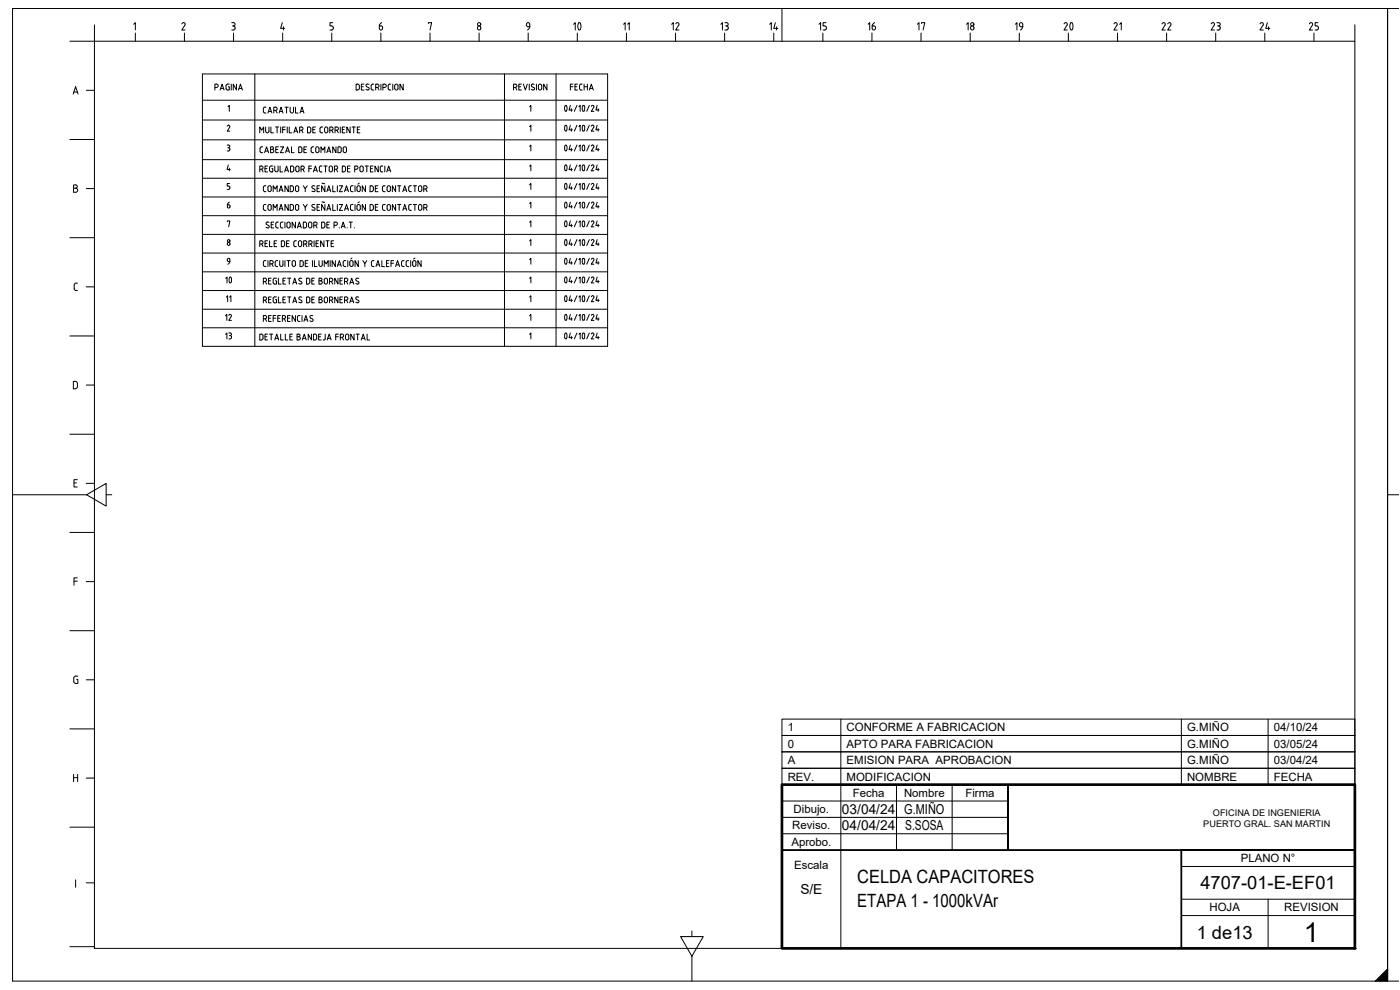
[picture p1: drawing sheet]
<svg xmlns="http://www.w3.org/2000/svg" width="420mm" height="297mm" viewBox="0 0 420 297" stroke-linecap="round" stroke-linejoin="round" font-family="sans-serif">
<defs><g id="words">
<text font-size="8.2" x="391.3" y="282.6">1</text>
<g font-size="7.9">
<text x="169" y="11.3">10</text>
<text x="316.8" y="11.3">20</text>
</g>
<text font-size="6.6" x="64.9" y="86.8">10</text>
<g font-size="5.5">
<text x="257.3" y="264.9">CELDA CAPACITORES</text>
<text x="360.3" y="266.9">4707-01-E-EF01</text>
<text x="257.3" y="272.3">ETAPA 1 - 1000kVAr</text>
<text x="359.2" y="281.6">1 de13</text>
</g>
<g font-size="5.3">
<text x="204.6" y="10.2" transform="rotate(-90 204.6 10.2)">12</text>
<text x="219.4" y="10.2" transform="rotate(-90 219.4 10.2)">13</text>
<text x="229.7" y="10.2">14</text>
<text x="244.5" y="10.2">15</text>
<text x="259.3" y="10.2">16</text>
<text x="274.1" y="10.2">17</text>
<text x="288.9" y="10.2">18</text>
<text x="303.4" y="10.2">19</text>
<text x="333" y="10.2">21</text>
<text x="347.5" y="10.2">22</text>
<text x="362.3" y="10.2">23</text>
<text x="376.8" y="10.2">24</text>
<text x="391.6" y="10.2">25</text>
</g>
<g font-size="4.9">
<text x="189.8" y="10.2" transform="rotate(-90 189.8 10.2)">11</text>
<text x="63.1" y="28.2">PAGINA</text>
<text x="170" y="28.2">FECHA</text>
<text x="78" y="35.3">CARATULA</text>
<text x="67" y="63.5">6</text>
<text x="66" y="80.4">9</text>
<text x="66.3" y="97.4">12</text>
<text x="66.3" y="103">13</text>
</g>
<text font-size="4.4" x="70.2" y="91.7" transform="rotate(-90 70.2 91.7)">11</text>
<g font-size="4.1">
<text x="252.7" y="244.2">03/04/24</text>
<text x="271.4" y="244.2">G.MIÑO</text>
<text x="252.7" y="249.2">04/04/24</text>
<text x="271.7" y="249.2">S.SOSA</text>
<text x="240.2" y="268.3">S/E</text>
</g>
<g font-size="3.4">
<text x="236.4" y="219.4">1</text>
<text x="254.1" y="219.4">CONFORME A FABRICACION</text>
<text x="356.3" y="219.4">G.MIÑO</text>
<text x="382.3" y="219.4">04/10/24</text>
<text x="236.4" y="224.4">0</text>
<text x="254.1" y="224.4">APTO PARA FABRICACION</text>
<text x="356.3" y="224.4">G.MIÑO</text>
<text x="382.3" y="224.4">03/05/24</text>
<text x="236.4" y="229.3">A</text>
<text x="254.1" y="229.3">EMISION PARA APROBACION</text>
<text x="356.3" y="229.3">G.MIÑO</text>
<text x="382.3" y="229.3">03/04/24</text>
<text x="236.4" y="234.2">REV.</text>
<text x="254.1" y="234.2">MODIFICACION</text>
<text x="255.9" y="239.1">Fecha</text>
<text x="271.3" y="239.1">Nombre</text>
<text x="289.7" y="239.1">Firma</text>
<text x="356.3" y="234.2">NOMBRE</text>
<text x="382.3" y="234.2">FECHA</text>
<text x="238.2" y="243.9">Dibujo.</text>
<text x="237.8" y="248.8">Reviso.</text>
<text x="237.5" y="253.7">Aprobo.</text>
<text x="238.4" y="260.6">Escala</text>
<text x="372.4" y="258.7">PLANO N°</text>
<text x="363" y="273.5">HOJA</text>
<text x="385.4" y="273.5">REVISION</text>
</g>
<g font-size="2.7">
<text x="364" y="244.8">OFICINA DE INGENIERIA</text>
<text x="361.1" y="248.1">PUERTO GRAL. SAN MARTIN</text>
</g>
</g></defs>
<!-- layer: TEXTO -->
<g fill="none" stroke="#000" stroke-width=".3">
<path d="M60.7 22.2h121.7v81.7h-121.7zM60.7 30.1h121.7M60.7 36h121.7M68.2 37.9l.4-.3 .4 .4-.8 1.4h.8M68.4 32l.4-.4v1.8M76.5 22.2v81.7M78 39.9v-1.8l.5 1 .6-1v1.8M79.7 38.1v1.3M80.7 38.1v1.3a.5 .5 0 0 1-.5 .5 .5 .5 0 0 1-.5-.5M81.3 38.1v1.8h.8M82.7 38.1h1M83.2 38.1v1.8"/>
<path d="M84.2 38.1v1.8M84.8 38.9h.8M85.6 38.1h-.8v1.8M86.2 38.1v1.8M86.8 38.1v1.8h.8M88.2 39.9l.6-1.8 .5 1.8M88.3 39.4h.9M89.9 39.1h.5a.49 .49 0 0 0 .5-.5 .49 .49 0 0 0-.5-.5h-.5v1.8M90.5 39.1l.4 .8M92.3 38.1l.9 .3 .1 .9-.3 .5-.7 .1zM93.9 38.9h.6M94.7 38.1h-.8v1.8h.8"/>
<path d="M96.8 38.1l-.5 .1-.3 .4 .1 1 .7 .3M98.4 38.6v.8M98.4 38.6a.5 .5 0 0 0-.5-.5 .5 .5 0 0 0-.5 .5v.8a.5 .5 0 0 0 .5 .5 .5 .5 0 0 0 .5-.5M99 39.1h.5a.49 .49 0 0 0 .5-.5 .49 .49 0 0 0-.5-.5h-.5v1.8M99.6 39.1l.4 .8M100.5 39.1h.6a.49 .49 0 0 0 .5-.5 .49 .49 0 0 0-.6-.5h-.5v1.8M101.1 39.1l.4 .8M102.1 38.1v1.8M102.7 38.9h.6M103.5 38.1h-.8v1.8h.8M105.1 38.1v1.8l-1-1.8v1.8M105.7 38.1h.9"/>
<path d="M106.2 38.1v1.8M107.2 38.9h.6M107.8 25.8v.7M107.9 25.8l-.3-.5-.7-.1v1.8l.7-.1 .3-.4M108 38.1h-.8v1.8h.8M108.4 26h.6M109.2 25.2h-.8v1.8h.8M110 26l.6 .3a.49 .49 0 0 1 0 .7 .49 .49 0 0 1-.8-.2M110.7 25.3a.47 .47 0 0 0-.7 0 .47 .47 0 0 0 0 .7M111.4 25.7v.9M111.4 26.6l.4 .4M111.8 27h.4"/>
<path d="M111.8 25.2h.4M111.8 25.2l-.4 .5M112.8 26.2h.5a.5 .5 0 0 0 .4-.5 .5 .5 0 0 0-.5-.5h-.4v1.8M113.3 26.2l.4 .8M114.3 25.2v1.8M114.9 26.2h.5M115.4 25.2h-.5v1.8M115.4 25.2a.5 .5 0 0 1 .5 .5 .5 .5 0 0 1-.5 .5M116.9 27h.4M116.9 25.2h.4M116.9 25.2l-.4 .5 .1 1.1 .3 .2M117.9 25.2v1.8"/>
<path d="M118.4 26.5l.1-.8a.5 .5 0 0 1 .5-.5 .5 .5 0 0 1 .5 .5l-.1 .8M118.5 26.5a.5 .5 0 0 0 .5 .5 .5 .5 0 0 0 .5-.5M121 25.2v1.8l-1-1.8v1.8M151.4 22.2v81.7M154.1 26.2h.5a.5 .5 0 0 0 .5-.5 .5 .5 0 0 0-.5-.5h-.5v1.8M154.7 26.2l.4 .8M155.7 26h.6M156.5 25.2h-.8v1.8h.8M157.1 25.2l.6 1.8 .5-1.8M158.8 25.2v1.8M158.9 32l.4-.4v1.8M158.9 38l.4-.4v1.8"/>
<path d="M159.6 26l.6 .3a.49 .49 0 0 1 0 .7 .49 .49 0 0 1-.8-.2M160.3 25.3a.47 .47 0 0 0-.7 0 .47 .47 0 0 0 .1 .7M161 25.2v1.8M161.6 26.5v-.8a.5 .5 0 0 1 .5-.5 .5 .5 0 0 1 .5 .5v.8M161.6 26.5a.5 .5 0 0 0 .5 .5 .5 .5 0 0 0 .5-.5M164.1 25.2v1.8l-.9-1.8v1.8M166.9 22.2v81.7M169.6 31.7h.1a.98 .98 0 0 1 0 1.7l-.3-.9zM169.6 37.7l.1-.1a.98 .98 0 0 1 0 1.7l-.3-.8zM171.2 31.6l-.4 1.4h1M171.2 37.6l-.4 1.4h1M171.5 32.6v.8"/>
<path d="M171.5 38.6v.8M173.1 31.6l-.7 1.8M173.1 37.6l-.7 1.8M173.7 32l.4-.4v1.8M173.7 38l.4-.4v1.8M174.9 31.7h.1a.98 .98 0 0 1 0 1.7l-.3-.9zM174.9 37.7l.1-.1a.98 .98 0 0 1 0 1.7l-.3-.8zM176.9 31.6l-.8 1.8M176.9 37.6l-.8 1.8M177.5 37.9l.4-.3 .3 .2v.4l-.7 1.2h.7M177.9 31.6l-.4 .3M177.9 31.6l.3 .2v.4"/>
<path d="M178.2 32.2l-.7 1.2h.7M179.2 31.6l-.4 1.4h1M179.2 37.6l-.4 1.4h1M179.5 32.6v.8M179.5 38.6v.8M60.7 42h121.7M60.7 47.9h121.7M60.7 53.5h121.7M60.7 59.1h121.7M68.2 43.5l.7 .2v.4l-.3 .2M68.4 44.3h.2M68.5 49.5l-.4 1.4h1"/>
<path d="M68.6 44.3l.3 .2v.6l-.7 .2M68.8 50.5v.8M68.9 55.1h-.7v.7l.6 .1 .2 .5-.2 .4h-.6M78 50.8h.5a.49 .49 0 0 0 .5-.5 .49 .49 0 0 0-.6-.5h-.4v1.8M78.5 50.8l.4 .8M78.8 44.1h-.5l-.3 .4 .1 1.1 .7 .2M79 56.2v.9M79.1 57.1l.4 .4M79.4 45.8l.6-1.7 .6 1.7M79.5 57.5h.3M79.5 50.6h.6M79.6 45.3h.8"/>
<path d="M79.8 55.7l-.5 .1-.2 .4M80.3 49.8h-.8v1.8h.8M80.7 55.8a.5 .5 0 0 1 .7 .4v.8a.5 .5 0 0 1-.5 .5 .5 .5 0 0 1-.5-.5v-.8zM81.2 44.1l.8 .1v.4l-.3 .2a.5 .5 0 0 1 .5 .5 .5 .5 0 0 1-.5 .5h-.5zM81.2 44.8h.5M81.6 50.6h.3v1h-.5M81.9 49.8l-.9 .2v1.3l.4 .3M82 57.5v-1.8l.6 1 .6-1v1.8M82.5 49.8v1.3a.5 .5 0 0 0 .5 .5 .5 .5 0 0 0 .5-.5M82.8 44.8h.6M83.5 49.8v1.3M83.5 44.1h-.7v1.7h.7"/>
<path d="M83.8 57.5l.5-1.8 .6 1.8M83.9 57h.9M84.1 49.8v1.8h.7M84.1 44.1h1l-1 1.7h1M85.4 51.6l.6-1.8 .6 1.8M85.6 51.1h.8M85.7 45.8l.6-1.7 .6 1.7M85.9 45.3h.8M86.5 55.7v1.8l-1-1.8v1.8M87.5 44.1v1.7h.8M87.5 57.5l.5-.3 .1-.9-.3-.5-.7-.1v1.8h.4M87.6 51.6l.5-.3 .1-.9-.3-.5-.7-.1v1.8h.4"/>
<path d="M88.7 56a.5 .5 0 0 1 .6-.3 .5 .5 0 0 1 .4 .5v.8a.5 .5 0 0 1-.5 .5 .5 .5 0 0 1-.5-.5zM88.8 50a.5 .5 0 0 1 .6-.2 .5 .5 0 0 1 .4 .5v.8a.51 .51 0 0 1-.5 .5 .51 .51 0 0 1-.5-.5zM90.3 50.8h.5a.49 .49 0 0 0 .5-.5 .49 .49 0 0 0-.5-.5h-.5v1.8M90.6 45.3l-.2 .4-.8 .1v-1.7l1 .2v1M90.9 50.8l.4 .8M91 55.7l.6 .9 .6-.9M91.2 44.8h.6M91.6 56.6v.9M92 44.1h-.8v1.7h.8M92.7 50.6h.8M93.4 44.5v.9M93.4 45.4l.2 .4h.5"/>
<path d="M93.5 49.8h-.8v1.8M94 55.7l-.4 .5 .7 .6M94 55.7l.5 .1M94.1 51.6l.6-1.8 .5 1.8M94.1 44.1h-.5l-.2 .4M94.2 51.1h.9M94.4 56.8a.49 .49 0 0 1-.1 .7 .49 .49 0 0 1-.7-.2M94.8 44.3a.5 .5 0 0 1 .6-.2 .5 .5 0 0 1 .3 .4v.8a.5 .5 0 0 1-.5 .5 .5 .5 0 0 1-.5-.5zM95.1 56.5h.6M95.9 55.7h-.8v1.8h.8M96.3 51.6h.3M96.3 45.8v-1.7l.6 .9 .6-.9v1.7"/>
<path d="M96.6 49.8l-.5 .1-.3 .4 .1 1.1 .4 .2M97.2 49.8h1M97.4 55.1h-.8M97.5 55.7v1.8l-1-1.8v1.8M97.7 49.8v1.8M98.1 45.8l.6-1.7 .6 1.7M98.1 57.5l.6-1.8 .6 1.8M98.3 45.3h.8M98.3 57h.8M98.9 50a.5 .5 0 0 1 .5-.2 .5 .5 0 0 1 .4 .5v.8a.5 .5 0 0 1-.5 .5 .5 .5 0 0 1-.5-.5zM99.9 55.7v1.8h.7M100.4 50.8h.4a.49 .49 0 0 0 .5-.5 .49 .49 0 0 0-.5-.5h-.4v1.8"/>
<path d="M100.8 44.1v1.7l-.9-1.7v1.7M100.9 50.8l.4 .8M101.2 55.7v1.8M101.8 55.7h1l-1 1.8h1M102.4 45.3l-.2 .4-.8 .1v-1.7l1 .2v1M103.1 44.3a.5 .5 0 0 1 .5-.2 .5 .5 0 0 1 .4 .4v.8a.5 .5 0 0 1-.5 .5 .5 .5 0 0 1-.5-.5zM103.2 51.6l.4-.3 .1-.9-.3-.5-.7-.1v1.8h.4M103.4 57.5l.6-1.8 .6 1.8M103.6 57h.8M104.3 50.6h.6M105.1 49.8h-.8v1.8h.8M105.6 57.5h.4"/>
<path d="M105.6 55.7h.4M105.6 55.7l-.4 .5v1.1l.4 .2M106.4 50.8h.5a.49 .49 0 0 0 .5-.5 .49 .49 0 0 0-.5-.5h-.5v1.8M106.6 55.7v1.8M107.2 56a.5 .5 0 0 1 .6-.3 .5 .5 0 0 1 .3 .5v.8a.51 .51 0 0 1-.5 .5 .51 .51 0 0 1-.5-.5zM107.8 55l-.4 .3M108.1 50a.5 .5 0 0 1 .5-.2 .5 .5 0 0 1 .4 .5v.8a.5 .5 0 0 1-.5 .5 .5 .5 0 0 1-.5-.5zM109.6 49.8h1M109.7 55.7v1.8l-1-1.8v1.8M110.1 49.8v1.8M111.2 50.6h.6M111.5 57.5l.5-.3 .1-.9-.3-.5-.7-.1v1.8h.4"/>
<path d="M112 49.8h-.8v1.8h.8M112.6 56.5h.6M113.4 55.7h-.8v1.8h.8M113.5 49.8v1.8l-1-1.8v1.8M114.6 51.6h.3M114.9 49.8l-.6 .1-.2 .4 .1 1.1 .4 .2M115.2 57.5h.4M115.5 49.8v1.8M115.6 55.7l-.6 .1-.2 .4 .1 1.1 .3 .2M116.1 51.6l.6-1.8 .6 1.8M116.2 56.2v.8M116.2 56.2a.5 .5 0 0 1 .5-.5 .5 .5 0 0 1 .5 .5v.8a.49 .49 0 0 1-.5 .5 .49 .49 0 0 1-.5-.5"/>
<path d="M116.2 51.1h.9M118.7 55.7v1.8l-.9-1.8v1.8M119.3 55.7h1M119.8 55.7v1.8M120.9 57.5l.6-1.8 .6 1.8M121.1 57h.8M123.1 57.5h.3M123.4 55.7l-.5 .1-.2 .4v1.1l.4 .2M124 55.7h1M124.5 55.7v1.8M125.7 56a.5 .5 0 0 1 .5-.3 .5 .5 0 0 1 .4 .5v.8a.5 .5 0 0 1-.5 .5 .5 .5 0 0 1-.5-.5zM127.2 56.7h.5a.49 .49 0 0 0 .5-.5 .49 .49 0 0 0-.5-.5h-.5v1.8"/>
<path d="M127.8 56.7l.4 .8M158.9 43.9l.4-.4v1.8M158.9 49.9l.4-.4v1.8M158.9 55.4l.4-.3v1.7M169.6 43.6h.1a.98 .98 0 0 1 0 1.7l-.3-.9zM169.6 49.6l.1-.1a.99 .99 0 0 1 0 1.7l-.3-.8zM169.6 55.1h.1a.99 .99 0 0 1 0 1.7l-.3-.9zM171.2 43.5l-.4 1.4h1M171.2 49.5l-.4 1.4h1M171.2 55.1l-.4 1.3h1M171.5 44.5v.8M171.5 50.5v.8"/>
<path d="M171.5 56v.8M173.1 43.5l-.7 1.8M173.1 49.5l-.7 1.8M173.1 55.1l-.7 1.7M173.7 43.9l.4-.4v1.8M173.7 49.9l.4-.4v1.8M173.7 55.4l.4-.3v1.7M174.9 43.6h.1a.98 .98 0 0 1 0 1.7l-.3-.9zM174.9 49.6l.1-.1a.99 .99 0 0 1 0 1.7l-.3-.8zM174.9 55.1h.1a.99 .99 0 0 1 0 1.7l-.3-.9zM176.9 43.5l-.8 1.8M176.9 49.5l-.8 1.8"/>
<path d="M176.9 55.1l-.8 1.7M177.5 43.8l.4-.3 .3 .2v.4l-.7 1.2h.7M177.5 49.8l.2-.3h.4l.1 .6M177.5 55.3l.4-.3 .3 .2v.4l-.7 1.2h.7M178.2 50.1l-.7 1.2h.7M179.2 43.5l-.4 1.4h1M179.2 49.5l-.4 1.4h1M179.2 55.1l-.4 1.3h1M179.5 44.5v.8M179.5 50.5v.8M179.5 56v.8M60.7 64.7h121.7"/>
<path d="M60.7 70.3h121.7M60.7 75.9h121.7M68.2 66.5v-.2h.8l-.4 1.8M68.2 73.1v.2M68.2 73.1a.4 .4 0 0 1 .7-.3 .4 .4 0 0 1 0 .7 .4 .4 0 0 1-.7-.2M78 73.2h.5a.49 .49 0 0 0 .5-.5 .49 .49 0 0 0-.6-.5h-.4v1.8M78.5 73.2l.4 .8M79 61.8v.9M79 78.6v.9M79.1 62.7l.2 .3 .5 .1M79.1 79.5l.2 .4 .5 .1M79.5 73h.6"/>
<path d="M79.8 61.3l-.5 .1-.2 .4M79.8 78.2l-.5 .1-.2 .3M79.8 68.2l.6 .2M80.3 72.2h-.8v1.8h.8M80.4 78.2v1.8M80.7 61.4a.5 .5 0 0 1 .7 .4v.8a.5 .5 0 0 1-.5 .5 .5 .5 0 0 1-.5-.5v-.8zM80.7 66.7a.46 .46 0 0 0-.7 0 .46 .46 0 0 0 .1 .7l.7 .5-.4 .5M80.9 72.2v1.8h.8M81 79.2h.5a.49 .49 0 0 0 .5-.5 .49 .49 0 0 0-.5-.5h-.5v1.8M81.4 67.4h.6M81.6 79.2l.4 .8M82 63.1v-1.8l.6 1 .6-1v1.8"/>
<path d="M82.2 66.6h-.8v1.8h.8M82.3 73h.6M83 80h.4M83 78.2h.4M83 78.2l-.4 .4 .1 1.1 .3 .3M83.1 72.2h-.8v1.8h.8M83.2 68.4h.3M83.5 66.6l-.5 .1-.2 .4v1.1l.4 .2M83.8 63.1l.5-1.8 .6 1.8M83.9 62.6h.9M83.9 78.2v1.3a.5 .5 0 0 0 .5 .5 .5 .5 0 0 0 .5-.5v-1.3M84.1 67.1v.9"/>
<path d="M84.2 67.9l.4 .5M84.4 72.2l1 .3v1l-.2 .4-.8 .1zM84.6 68.4h.3M84.9 66.6l-.5 .1-.2 .4M85.5 66.6v1.8M85.5 78.2v1.8M86 73h.6M86.1 78.2h1M86.4 66.7a.5 .5 0 0 1 .7 .4v.8a.5 .5 0 0 1-.5 .5 .5 .5 0 0 1-.5-.5v-.8zM86.5 61.3v1.8l-1-1.8v1.8M86.6 78.2v1.8M86.8 72.2h-.8v1.8h.8"/>
<path d="M87.1 61.3l.9 .3 .1 1-.3 .4-.7 .1zM87.8 78.4a.5 .5 0 0 1 .5-.2 .5 .5 0 0 1 .4 .5v.8a.51 .51 0 0 1-.5 .5 .51 .51 0 0 1-.5-.5zM88.7 66.6v1.8l-1-1.8v1.8M88.7 61.6a.5 .5 0 0 1 .6-.2 .5 .5 0 0 1 .4 .4v.8a.5 .5 0 0 1-.5 .5 .5 .5 0 0 1-.5-.5zM89 72.2l-.6 .1-.2 .4v1.1l.8 .2M89.3 68.4l.5-1.8 .6 1.8M89.4 67.9h.9M89.6 72.5a.5 .5 0 0 1 .6-.3 .5 .5 0 0 1 .4 .5v.8a.5 .5 0 0 1-.5 .5 .5 .5 0 0 1-.5-.5zM91 61.3l.6 .9 .6-.9M91 78.7v.7M91 78.7l-.2-.4-.8-.1v1.8l.8-.1 .2-.5M91.1 73.2h.5a.49 .49 0 0 0 .5-.5 .49 .49 0 0 0-.5-.5h-.5v1.8"/>
<path d="M91.6 62.2v.9M91.6 79h.6M91.7 73.2l.4 .8M92 67.9l-.3 .4-.7 .1v-1.8l.9 .3 .1 1M92.4 78.2h-.8v1.8h.8M92.7 73.2h.5a.49 .49 0 0 0 .5-.5 .49 .49 0 0 0-.5-.5h-.5v1.8M93.3 73.2l.4 .8M93.6 67.1v.8M93.6 67.1a.5 .5 0 0 0-.5-.5 .5 .5 0 0 0-.5 .5v.8a.51 .51 0 0 0 .5 .5 .51 .51 0 0 0 .5-.5M93.8 78.2v1.8M94 61.3l-.4 .5 .7 .6M94 61.3l.5 .1"/>
<path d="M94.2 67.6h.5a.49 .49 0 0 0 .5-.5 .49 .49 0 0 0-.5-.5h-.5v1.8M94.3 72.2v1.8M94.4 62.4a.49 .49 0 0 1-.1 .7 .49 .49 0 0 1-.7-.2M94.4 78.2v1.8h.7M94.8 67.6l.3 .8M94.8 73h.6M95.1 62.1h.6M95.6 72.2h-.8v1.8h.8M95.7 78.2v1.3a.5 .5 0 0 0 .5 .5 .5 .5 0 0 0 .5-.5v-1.3M95.9 61.3h-.8v1.8h.8M96.6 60.7h.4M97 66.6h-.5v1.8h.5"/>
<path d="M97 66.6l.4 .3 .1 1M97 60.7h.4M97.2 72.2v1.8l-1-1.8v1.8M97.3 80v-1.8l.6 1 .6-1v1.8M97.5 61.3v1.8l-1-1.8v1.8M97.5 67.9l-.5 .5M97.8 72.2h1M98.1 63.1l.6-1.8 .6 1.8M98.1 67.4h.6M98.3 62.6h.8M98.3 72.2v1.8M98.9 66.6h-.8v1.8h.8"/>
<path d="M99.1 78.2v1.8M99.4 73h.6M99.9 61.3v1.8h.7M100.2 72.2h-.8v1.8h.8M100.2 67.6h.6a.49 .49 0 0 0 .5-.5 .49 .49 0 0 0-.5-.5h-.6v1.8M100.6 78.2v1.8l-.9-1.8v1.8M101.2 80l.6-1.8 .6 1.8M101.2 61.3v1.8M101.4 79.5h.8M101.8 61.3h1l-1 1.8h1M101.8 68.3v.1M102.4 68.4l.6-1.8 .6 1.8"/>
<path d="M102.6 67.9h.8M103.4 63.1l.6-1.8 .6 1.8M103.6 62.6h.8M103.8 78.2l-.6 .1-.2 .3 .1 1.1 .7 .3M104.2 68.3v.1M104.4 78.2v1.8M104.8 66.6h.9M105.2 61.8v1.1l.4 .2M105.3 66.6v1.8M105.6 63.1h.4M105.6 61.3h.4M105.6 61.3l-.4 .5"/>
<path d="M105.7 77.4l-.4 .3M106 78.7v.8M106 78.7a.5 .5 0 0 0-.5-.5 .5 .5 0 0 0-.5 .5v.8a.51 .51 0 0 0 .5 .5 .51 .51 0 0 0 .5-.5M106.3 68.3v.1M106.6 61.3v1.8M107.2 61.6a.5 .5 0 0 1 .6-.2 .5 .5 0 0 1 .3 .4v.8a.51 .51 0 0 1-.5 .5 .51 .51 0 0 1-.5-.5zM107.5 78.2v1.8l-.9-1.8v1.8M107.8 60.6l-.4 .3M108.9 78.2l.6 .9 .6-.9M109.5 79.1v.9M109.7 61.3v1.8l-1-1.8v1.8M111.1 61.3l.9 .3 .1 1-.3 .4-.7 .1z"/>
<path d="M112.2 78.2l-.5 .1-.2 .3v1.1l.7 .3M112.6 62.1h.6M112.8 80l.6-1.8 .6 1.8M113 79.5h.8M113.4 61.3h-.8v1.8h.8M114.6 78.2v1.8h.8M114.8 61.8l.1 1.1 .7 .2M115.6 61.3l-.6 .1-.2 .4M116 79h.6M116.2 61.9v.7M116.2 61.8a.5 .5 0 0 1 .5-.5 .5 .5 0 0 1 .5 .5v.8a.49 .49 0 0 1-.5 .5 .49 .49 0 0 1-.5-.5M116.8 78.2h-.8v1.8h.8"/>
<path d="M117.3 79h.8M118.1 78.2h-.8v1.8M118.7 61.3v1.8l-.9-1.8v1.8M118.7 80l.6-1.8 .6 1.8M118.9 79.5h.8M119.3 61.3h1M119.8 61.3v1.8M120.9 63.1l.6-1.8 .6 1.8M121.1 62.6h.8M121.3 78.2l-.6 .1-.2 .3 .1 1.1 .7 .3M121.9 78.6v.9M121.9 79.5l.2 .4 .6 .1"/>
<path d="M122.7 61.8v1.1l.7 .2M122.7 78.2l-.6 .1-.2 .3M123.3 78.2v1.8M123.4 61.3l-.5 .1-.2 .4M123.9 78.4a.5 .5 0 0 1 .6-.2 .5 .5 0 0 1 .3 .5v.8a.5 .5 0 0 1-.5 .5 .5 .5 0 0 1-.5-.5zM124 61.3h1M124.5 61.3v1.8M124.5 77.4l-.4 .3M125.7 61.6a.5 .5 0 0 1 .5-.2 .5 .5 0 0 1 .4 .4v.8a.5 .5 0 0 1-.5 .5 .5 .5 0 0 1-.5-.5zM126.4 78.2v1.8l-1-1.8v1.8M127.2 62.3h.5a.5 .5 0 0 0 .5-.5 .5 .5 0 0 0-.5-.5h-.5v1.8M127.8 62.3l.4 .8"/>
<path d="M158.9 61.1l.4-.4v1.7M158.9 66.7l.4-.4v1.8M158.9 72.3l.4-.4v1.8M158.9 77.9l.4-.4v1.8M169.6 66.4l.1-.1a.98 .98 0 0 1 0 1.7l-.3-.8zM169.6 72l.1-.1a.98 .98 0 0 1 0 1.7l-.3-.8zM169.6 77.6l.1-.1a.99 .99 0 0 1 0 1.8l-.3-.9zM169.7 60.7a.99 .99 0 0 1 0 1.7l-.3-.9zM171.2 60.7l-.4 1.3h1M171.2 66.3l-.4 1.4h1M171.2 71.9l-.4 1.4h1M171.2 77.5l-.4 1.4h1"/>
<path d="M171.5 61.6v.8M171.5 67.3v.8M171.5 72.9v.8M171.5 78.5v.8M173.1 60.7l-.7 1.7M173.1 66.3l-.7 1.8M173.1 71.9l-.7 1.8M173.1 77.5l-.7 1.8M173.7 61.1l.4-.4v1.7M173.7 66.7l.4-.4v1.8M173.7 72.3l.4-.4v1.8M173.7 77.9l.4-.4v1.8"/>
<path d="M174.9 60.8l.1-.1a.99 .99 0 0 1 0 1.7l-.3-.9zM174.9 66.4l.1-.1a.98 .98 0 0 1 0 1.7l-.3-.8zM174.9 72l.1-.1a.98 .98 0 0 1 0 1.7l-.3-.8zM174.9 77.6l.1-.1a.99 .99 0 0 1 0 1.8l-.3-.9zM176.9 60.7l-.8 1.7M176.9 66.3l-.8 1.8M176.9 71.9l-.8 1.8M176.9 77.5l-.8 1.8M177.5 61l.2-.3h.4l.1 .5M177.5 66.6l.4-.3 .3 .2v.4l-.7 1.2h.7M177.5 72.2l.4-.3 .3 .2v.4l-.7 1.2h.7M177.5 77.8l.4-.3 .3 .2v.4l-.7 1.2h.7"/>
<path d="M178.2 61.3l-.7 1.1h.7M179.2 60.7l-.4 1.3h1M179.2 66.3l-.4 1.4h1M179.2 71.9l-.4 1.4h1M179.2 77.5l-.4 1.4h1M179.5 61.6v.8M179.5 67.3v.8M179.5 72.9v.8M179.5 78.5v.8M60.7 81.6h121.7M60.7 87.2h121.7M60.7 92.8h121.7"/>
<path d="M60.7 98.3h121.7M79 84.5h.5a.5 .5 0 0 0 .5-.5 .5 .5 0 0 0-.5-.5h-.5v1.7M79 95.7h.5a.49 .49 0 0 0 .5-.5 .49 .49 0 0 0-.5-.5h-.5v1.7M79.5 89.1h-.5v1.8M79.5 89.1a.5 .5 0 0 1 .5 .5 .5 .5 0 0 1-.5 .5h-.5M79.6 84.5l.4 .7M79.6 90.1l.4 .8M79.6 95.7l.4 .7M80.6 84.3h.6M80.6 89.9h.6M80.6 95.5h.6M81.4 83.5h-.8v1.7h.8"/>
<path d="M81.4 89.1h-.8v1.8h.8M81.4 94.7h-.8v1.7h.8M82 95.5h.8M82.5 89.1h.5M82.5 89.1l-.5 .2v1.3l1 .3v-1h-.3M82.8 94.7h-.8v1.7M83 83.5h-.8l-.2 .5v1l1 .2v-.9h-.3M83.4 95.5h.5M83.5 83.5v1.7h.8M83.5 89.1v1.8h.8M84.1 94.7h-.7v1.7h.7M84.7 95.7h.5a.49 .49 0 0 0 .5-.5 .49 .49 0 0 0-.5-.5h-.5v1.7"/>
<path d="M84.9 84.3h.6M84.9 89.9h.6M85.3 95.7l.4 .7M85.7 83.5h-.8v1.7h.8M85.7 89.1h-.8v1.8h.8M86.3 83.5h1M86.3 89.1h1M86.3 95.5h.6M86.8 83.5v1.7M86.8 89.1v1.8M87.1 94.7h-.8v1.7h.8M87.9 85.2l.6-1.7 .5 1.7"/>
<path d="M87.9 90.9l.6-1.8 .5 1.8M88.1 84.8h.8M88.1 90.4h.8M88.7 94.7v1.7l-1-1.7v1.7M89.9 84.2l.5 .3a.49 .49 0 0 1 0 .8 .49 .49 0 0 1-.7-.3M90 94.7h-.5l-.2 .4v1.1l.7 .2M90.5 83.6a.46 .46 0 0 0-.6-.1 .46 .46 0 0 0 0 .7M90.5 89.2a.46 .46 0 0 0-.6-.1 .46 .46 0 0 0 0 .7l.5 .3a.43 .43 0 0 1 .1 .7 .43 .43 0 0 1-.7-.1l-.1-.1M90.6 94.7v1.7M91.2 96.4l.6-1.7 .6 1.7M91.4 96h.8M92 83.5l.9 .2 .1 1-.3 .5h-.7z"/>
<path d="M92.4 89.1h-.4v1.8l.9-.3 .1-1M92.4 89.1l.6 .5M93.6 84.3h.6M93.6 89.9h.6M93.8 95.7a.49 .49 0 0 1-.1 .8 .49 .49 0 0 1-.7-.3M93.9 94.8a.46 .46 0 0 0-.7-.1 .46 .46 0 0 0 0 .7l.5 .3M94.4 83.5h-.8v1.7h.8M94.4 89.1h-.8v1.8h.8M95.7 84.3h.5M95.7 89.9h.5M96.2 83.5h-.5v1.7h.5M96.2 89.1h-.5v1.8h.5"/>
<path d="M96.2 83.5l.4 .4-.4 .4a.5 .5 0 0 1 .5 .4 .5 .5 0 0 1-.5 .5M96.2 89.1l.4 .4-.4 .4a.5 .5 0 0 1 .5 .5 .5 .5 0 0 1-.5 .5M97.4 83.7a.5 .5 0 0 1 .5-.2 .5 .5 0 0 1 .4 .5v.7a.5 .5 0 0 1-.5 .5 .5 .5 0 0 1-.5-.4zM97.4 89.3a.5 .5 0 0 1 .5-.2 .5 .5 0 0 1 .4 .5v.8a.5 .5 0 0 1-.5 .5 .5 .5 0 0 1-.5-.5zM98.9 84.5h.5a.5 .5 0 0 0 .5-.5 .5 .5 0 0 0-.5-.5h-.5v1.7M99.4 89.1h-.5v1.8M99.4 89.1a.5 .5 0 0 1 .5 .5 .5 .5 0 0 1-.5 .5h-.5M99.5 84.5l.4 .7M99.5 90.1l.4 .8M101.4 83.5v1.7l-.9-1.7v1.7M101.4 89.1v1.8l-.9-1.8v1.8M102 84.3h.6"/>
<path d="M102 89.9h.6M102.8 83.5h-.8v1.7h.8M102.8 89.1h-.8v1.8h.8M103.4 84.5h.5a.5 .5 0 0 0 .5-.5 .5 .5 0 0 0-.5-.5h-.5v1.7M103.9 89.1h-.5v1.8M103.9 89.1a.5 .5 0 0 1 .5 .5 .5 .5 0 0 1-.5 .5h-.5M104 84.5l.4 .7M104 90.1l.4 .8M105 85.2l.6-1.7 .6 1.7M105 90.9l.6-1.8 .6 1.8M105.1 84.8h.9M105.1 90.4h.9"/>
<path d="M107 84.2l.5 .3a.49 .49 0 0 1 0 .8 .49 .49 0 0 1-.7-.3M107.6 83.6a.46 .46 0 0 0-.6-.1 .46 .46 0 0 0 0 .7M107.6 89.2a.46 .46 0 0 0-.6-.1 .46 .46 0 0 0 0 .7l.5 .3a.43 .43 0 0 1 .1 .7 .43 .43 0 0 1-.7-.1l-.1-.1M158.9 83.5l.4-.4v1.8M158.9 89.1l.4-.4v1.8M158.9 94.7l.4-.4v1.8M169.6 88.8h.1a.98 .98 0 0 1 0 1.7l-.3-.9zM169.6 94.4h.1a.98 .98 0 0 1 0 1.7l-.3-.9zM169.7 83.1a.99 .99 0 0 1 0 1.8l-.3-.9zM171.2 83.1l-.4 1.4h1M171.2 88.7l-.4 1.4h1M171.2 94.3l-.4 1.4h1"/>
<path d="M171.2 99.9l-.4 1.4h1M171.5 84.1v.8M171.5 89.7v.8M171.5 95.3v.8M173.1 83.1l-.7 1.8M173.1 88.7l-.7 1.8M173.1 94.3l-.7 1.8M173.1 99.9l-.7 1.8M173.7 83.5l.4-.4v1.8M173.7 89.1l.4-.4v1.8M173.7 94.7l.4-.4v1.8M174.9 83.2l.1-.1a.99 .99 0 0 1 0 1.8l-.3-.9z"/>
<path d="M174.9 88.8h.1a.98 .98 0 0 1 0 1.7l-.3-.9zM174.9 94.4h.1a.98 .98 0 0 1 0 1.7l-.3-.9zM176.9 83.1l-.8 1.8M176.9 88.7l-.8 1.8M176.9 94.3l-.8 1.8M176.9 99.9l-.8 1.8M177.5 83.4l.4-.3 .3 .2v.4l-.7 1.2h.7M177.5 94.6l.2-.2h.4l.1 .5M177.9 88.7l-.4 .3M177.9 99.9l-.4 .3M177.9 88.7l.4 .4-.8 1.4h.7M177.9 99.9l.4 .4-.8 1.4h.7"/>
<path d="M178.2 95l-.7 1.1h.7M179.2 83.1l-.4 1.4h1M179.2 88.7l-.4 1.4h1M179.2 94.3l-.4 1.4h1M179.2 99.9l-.4 1.4h1M179.5 84.1v.8M179.5 89.7v.8M179.5 95.3v.8M79 101.5l-.3 .4-.7 .1v-1.7l.9 .2v1M79.5 101h.6M80.3 100.3h-.8v1.7h.8M80.9 100.3h1"/>
<path d="M81.4 100.3v1.7M82.5 102l.6-1.7 .6 1.7M82.6 101.5h.9M84.2 100.3v1.7h.8M85.6 100.3v1.7h.8M87 101h.6M87.8 100.3h-.8v1.7h.8M89.2 100.3l.8 .1v.4l-.3 .2a.5 .5 0 0 1 .4 .5 .5 .5 0 0 1-.4 .5h-.5zM89.2 101h.4M90.7 102l.6-1.7 .6 1.7M90.9 101.5h.8M93.5 100.3v1.7l-1-1.7v1.7"/>
<path d="M95.1 101.5l-.3 .4-.7 .1v-1.7l.9 .2v1M95.6 101h.6M96.4 100.3h-.8v1.7h.8M97.6 100.3v1.3M97.6 101.6l-.2 .4h-.4M98.2 102l.6-1.7 .6 1.7M98.4 101.5h.8M100.8 101h.7M101.5 100.3h-.7v1.7M102.1 101.2h.5a.49 .49 0 0 0 .5-.5 .49 .49 0 0 0-.5-.4h-.5v1.7M102.7 101.2l.4 .8M103.8 100.5a.5 .5 0 0 1 .5-.3 .5 .5 0 0 1 .4 .5v.8a.5 .5 0 0 1-.5 .5 .5 .5 0 0 1-.5-.5z"/>
<path d="M106.3 100.3v1.7l-1-1.7v1.7M106.8 100.3h1M107.3 100.3v1.7M108.4 102l.6-1.7 .6 1.7M108.6 101.5h.8M110.2 100.3v1.7h.8M158.9 100.3l.4-.4v1.8M169.6 100l.1-.1a.98 .98 0 0 1 0 1.7l-.3-.8zM171.5 100.9v.8M173.7 100.3l.4-.4v1.8M174.9 100l.1-.1a.98 .98 0 0 1 0 1.7l-.3-.8zM179.5 100.9v.8"/>
<circle cx="68.6" cy="72.3" r=".39"/>
</g>
<g fill="none" stroke="#000" stroke-width=".3">
<path d="M28.3 12.4h378.3v272.2h-378.3zM28.3 7.5v4.9h-7.3M40.1 7.3l.5-.5v2.2M40.6 9.9v2.5M55.1 6.8l-.5 .4M55.1 6.8l.4 .2v.5M55.4 9.9v2.5M55.5 7.5l-.9 1.5h1M69.6 6.8h.4M69.8 7.8h.2M70.1 6.8a.5 .5 0 0 1 .4 .5 .5 .5 0 0 1-.4 .5M70.1 7.8a.54 .54 0 0 1 .4 .7"/>
<path d="M70.1 9.9v2.5M70.5 8.5l-.2 .4-.7 .1M84.7 6.8l-.5 1.7h1.2M84.8 9.9v2.5M85.1 8v1M99.6 9.9v2.5M99.9 6.8h-.9v1h.5a.54 .54 0 0 1 .5 .7M100 8.5l-.2 .4-.8 .1M113.8 8.5a.5 .5 0 0 0 .5 .5 .5 .5 0 0 0 .5-.5M113.8 7.8l.9 .1 .1 .6M113.8 7.8v.7M114.3 9.9v2.5"/>
<path d="M114.6 6.8l-.5 .4-.3 .6M128.5 7v-.2h1l-.4 2.2M129.1 9.9v2.5M143.3 8.5a.53 .53 0 0 1 .5-.7 .53 .53 0 0 1 .5 .7M143.3 8.5a.5 .5 0 0 0 .5 .5 .5 .5 0 0 0 .5-.5M143.8 9.9v2.5M158 7.5v-.2a.49 .49 0 0 1 .5-.5 .49 .49 0 0 1 .5 .5 1.38 1.38 0 0 1-.7 1.7M158 7.5l.5 .5M158.5 8h.5M158.5 9.9v2.5M188 9.9v2.5M202.7 9.9v2.5"/>
<path d="M217.5 9.9v2.5M232.2 9.9v2.5M234.7 2.5v9.9M247 9.9v2.5M261.7 9.9v2.5M276.4 9.9v2.5M291.2 9.9v2.5M305.9 9.9v2.5M335.4 9.9v2.5M350.1 9.9v2.5M364.8 9.9v2.5M379.6 9.9v2.5"/>
<path d="M394.3 9.9v2.5M406.6 7.5v4.9M416.4 2.5v291.9M419.8 2.5h-416v291.9h416M22 28.2l.7-2.2 .7 2.2M22.2 27.6h1M25.9 27.1h2.4M21 41.9h7.3M22.1 56.5h.6M22.7 55.5h-.6v2.2h.6M22.7 55.5a.49 .49 0 0 1 .5 .5 .49 .49 0 0 1-.5 .4 .62 .62 0 0 1 .6 .7 .62 .62 0 0 1-.6 .6M25.9 56.6h2.4"/>
<path d="M21 71.3h7.3M22.3 86.6l.2 .5 .7 .1M22.8 85h.4M22.8 84.9l-.5 .3v1.4M25.9 86.1h2.4M21 100.8h7.3M22 114.4l.8 .1 .4 .3v1.4a.98 .98 0 0 1-1.2 .5zM25.9 115.5h2.4M21 130.3h7.3M3.8 148.4h22.2l5.9 3.5v-6.8l-5.9 3.3M21 159.8h7.3M22.2 144.9h.7"/>
<path d="M23.2 143.9h-1v2.2h1M25.9 145h2.4M31.9 148.4h1.6M416.4 148.4h3.4M22.2 174.4h1M23.2 173.4h-1v2.2M25.9 174.5h2.4M21 189.2h7.3M21 218.7h7.3M23.4 202.9h-.9l-.4 .6 .2 1.4 1.1 .2v-1.3h-.4M25.9 204h2.4M234.7 215.8h171.9v19.6h-171.9v-4.9h171.9h-171.9v-4.9h171.9h-171.9v-4.9h171.9h-171.9z"/>
<path d="M252.3 215.8v68.8M354.5 215.8v19.6M380.6 215.8v19.6M22.1 232.4v2.2M22.1 233.3h1.2M23.3 232.4v2.2M25.9 233.5h2.4M269 235.4v19.7M285.7 235.4v19.7M302.5 235.4v19.7M21 248.2h7.3M234.7 255.1h171.9"/>
<path d="M234.7 250.2h67.8M234.7 245.2h67.8M234.7 240.3h67.8M406.6 260h-52.1v-4.9v29.5M22.7 264v2.2M25.9 264.9h2.4M207.6 279.3v1.7M354.5 269.8h52.1M354.5 274.7h52.1M380.6 269.8v14.8M21 284h7.3M204.3 281h6.8l-3.5 5.9z"/>
<path d="M207.6 286.9v7.5"/>
<circle cx="143.8" cy="7.3" r=".5"/>
</g>
<path d="M416.4 290.7v3.7h-3.7z" fill="#000" stroke="#000" stroke-width=".3"/>
<path d="M234.7 235.4h171.9v49.2h-171.9z" fill="none" stroke="#000" stroke-width=".8"/>
<path d="M234.7 255.1h67.8v-19.7v19.7h104.1h-52.1v29.5" fill="none" stroke="#000" stroke-width=".51"/>
<!-- layer: COTAS -->
<path d="M406.6 284.6h.1" fill="none" stroke="#000" stroke-width=".3"/>
<!-- layer: Dibujo -->
<path d="M406.6 284.6h.1" fill="none" stroke="#000" stroke-width=".3"/>
<!-- layer: Futuro -->
<path d="M406.6 284.6h.1" fill="none" stroke="#000" stroke-width=".3"/>
<!-- layer: Hatch -->
<path d="M406.6 284.6h.1" fill="none" stroke="#000" stroke-width=".3"/>
<!-- layer: AUXILIAR -->
<path d="M406.6 284.6h.1" fill="none" stroke="#000" stroke-width=".3"/>
<!-- layer: Oculto -->
<path d="M406.6 284.6h.1" fill="none" stroke="#000" stroke-width=".3"/>
<use href="#words"/>
</svg>
